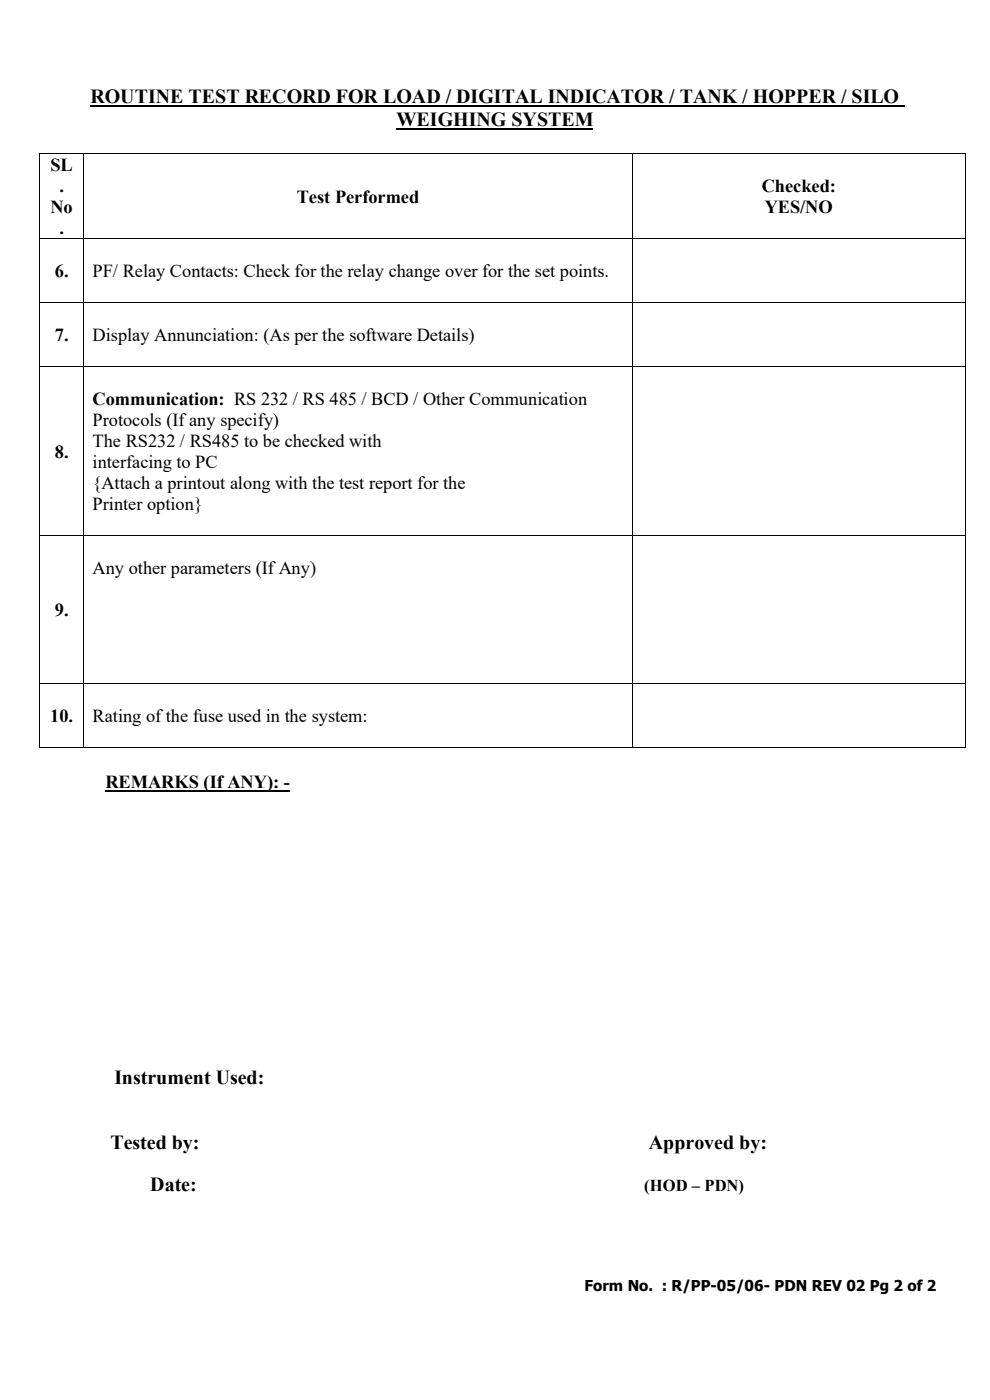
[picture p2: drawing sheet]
<svg xmlns="http://www.w3.org/2000/svg" width="210mm" height="297mm" viewBox="0 0 210 297" stroke-linecap="round" stroke-linejoin="round" font-family="sans-serif">
<defs><g id="words">
<g font-size="4.2">
<text x="19.2" y="21.9">ROUTINE TEST RECORD FOR LOAD / DIGITAL INDICATOR / TANK / HOPPER / SILO</text>
<text x="84.1" y="26.8">WEIGHING SYSTEM</text>
<text x="24.3" y="230">Instrument Used:</text>
<text x="23.4" y="243.8">Tested by:</text>
<text x="137.7" y="243.8">Approved by:</text>
<text x="31.9" y="252.8">Date:</text>
</g>
<g font-size="3.9">
<text x="10.7" y="36.3">SL</text>
<text x="12.6" y="40.8">.</text>
<text x="161.6" y="40.8">Checked:</text>
<text x="10.7" y="45.3">No</text>
<text x="63" y="43">Test Performed</text>
<text x="162.2" y="45.3">YES/NO</text>
<text x="12.6" y="49.7">.</text>
<text x="11.6" y="58.8">6.</text>
<text x="19.6" y="58.8">PF/ Relay Contacts: Check for the relay change over for the set points.</text>
<text x="11.6" y="72.4">7.</text>
<text x="19.6" y="72.4">Display Annunciation: (As per the software Details)</text>
<text x="19.6" y="85.9">Communication: RS 232 / RS 485 / BCD / Other Communication</text>
<text x="19.6" y="90.4">Protocols (If any specify)</text>
<text x="19.6" y="94.9">The RS232 / RS485 to be checked with</text>
<text x="11.6" y="97.1">8.</text>
<text x="19.6" y="99.3">interfacing to PC</text>
<text x="19.6" y="103.8">{Attach a printout along with the test report for the</text>
<text x="19.6" y="108.3">Printer option}</text>
<text x="19.6" y="121.8">Any other parameters (If Any)</text>
<text x="11.6" y="130.7">9.</text>
<text x="10.7" y="153.2">10.</text>
<text x="19.6" y="153.2">Rating of the fuse used in the system:</text>
<text x="22.4" y="167.2">REMARKS (If ANY): -</text>
</g>
<text font-size="3.5" x="136.7" y="252.8">(HOD – PDN)</text>
<text font-size="3.2" x="124" y="274">Form No. : R/PP-05/06- PDN REV 02 Pg 2 of 2</text>
</g></defs>
<path d="M19.2 22.6h172.7M84.1 27.4h41.8" fill="none" stroke="#000" stroke-width=".42"/>
<g fill="#000">
<path d="M8.4 32.6h.2v.1h-.2z" fill-rule="evenodd"/>
<path d="M8.4 32.6h.2v.1h-.2z" fill-rule="evenodd"/>
<path d="M17.7 32.6h.1v.1h-.1z" fill-rule="evenodd"/>
<path d="M134.1 32.6h.2v.1h-.2z" fill-rule="evenodd"/>
<path d="M204.6 32.6h.2v.1h-.2z" fill-rule="evenodd"/>
<path d="M204.6 32.6h.2v.1h-.2z" fill-rule="evenodd"/>
<path d="M8.4 50.6h.2v.2h-.2z" fill-rule="evenodd"/>
<path d="M17.7 50.6h.1v.2h-.1z" fill-rule="evenodd"/>
<path d="M134.1 50.6h.2v.2h-.2z" fill-rule="evenodd"/>
<path d="M204.6 50.6h.2v.2h-.2z" fill-rule="evenodd"/>
<path d="M8.4 64.1h.2v.2h-.2z" fill-rule="evenodd"/>
<path d="M8.4 77.7h.2v.2h-.2z" fill-rule="evenodd"/>
<path d="M17.7 64.1h.1v.2h-.1z" fill-rule="evenodd"/>
<path d="M17.7 77.7h.1v.2h-.1z" fill-rule="evenodd"/>
<path d="M134.1 64.1h.2v.2h-.2z" fill-rule="evenodd"/>
<path d="M134.1 77.7h.2v.2h-.2z" fill-rule="evenodd"/>
<path d="M204.6 64.1h.2v.2h-.2z" fill-rule="evenodd"/>
<path d="M204.6 77.7h.2v.2h-.2z" fill-rule="evenodd"/>
<path d="M8.4 113.6h.2v.2h-.2z" fill-rule="evenodd"/>
<path d="M17.7 113.6h.1v.2h-.1z" fill-rule="evenodd"/>
<path d="M134.1 113.6h.2v.2h-.2z" fill-rule="evenodd"/>
<path d="M204.6 113.6h.2v.2h-.2z" fill-rule="evenodd"/>
<path d="M8.4 145h.2v.2h-.2z" fill-rule="evenodd"/>
<path d="M8.4 158.6h.2v.1h-.2z" fill-rule="evenodd"/>
<path d="M8.4 158.6h.2v.1h-.2z" fill-rule="evenodd"/>
<path d="M17.7 145h.1v.2h-.1z" fill-rule="evenodd"/>
<path d="M17.7 158.6h.1v.1h-.1z" fill-rule="evenodd"/>
<path d="M134.1 145h.2v.2h-.2z" fill-rule="evenodd"/>
<path d="M134.1 158.6h.2v.1h-.2z" fill-rule="evenodd"/>
<path d="M204.6 145h.2v.2h-.2z" fill-rule="evenodd"/>
<path d="M204.6 158.6h.2v.1h-.2z" fill-rule="evenodd"/>
<path d="M204.6 158.6h.2v.1h-.2z" fill-rule="evenodd"/>
</g>
<g fill="none" stroke="#000" stroke-width=".21">
<path d="M8.5 32.7v17.9M8.6 32.6h9.1M17.7 32.7v17.9M17.8 32.6h116.3M134.2 32.7v17.9M134.3 32.6h70.3M204.7 32.7v17.9M8.5 50.8v13.3M8.6 50.7h9.1M17.7 50.8v13.3M17.8 50.7h116.3M134.2 50.8v13.3"/>
<path d="M134.3 50.7h70.3M204.7 50.8v13.3M8.5 64.3v13.4M8.5 77.9v35.7M8.6 64.2h9.1M8.6 77.8h9.1M17.7 64.3v13.4M17.7 77.9v35.7M17.8 64.2h116.3M17.8 77.8h116.3M134.2 64.3v13.4M134.2 77.9v35.7"/>
<path d="M134.3 64.2h70.3M134.3 77.8h70.3M204.7 64.3v13.4M204.7 77.9v35.7M8.5 113.8v31.2M8.6 113.7h9.1M17.7 113.8v31.2M17.8 113.7h116.3M134.2 113.8v31.2M134.3 113.7h70.3M204.7 113.8v31.2M8.5 145.2v13.4"/>
<path d="M8.6 145.1h9.1M8.6 158.6h9.1M17.7 145.2v13.4M17.8 145.1h116.3M17.8 158.6h116.3M134.2 145.2v13.4M134.3 145.1h70.3M134.3 158.6h70.3M204.7 145.2v13.4"/>
</g>
<path d="M22.4 167.8h39.1" fill="none" stroke="#000" stroke-width=".38"/>
<use href="#words"/>
</svg>
